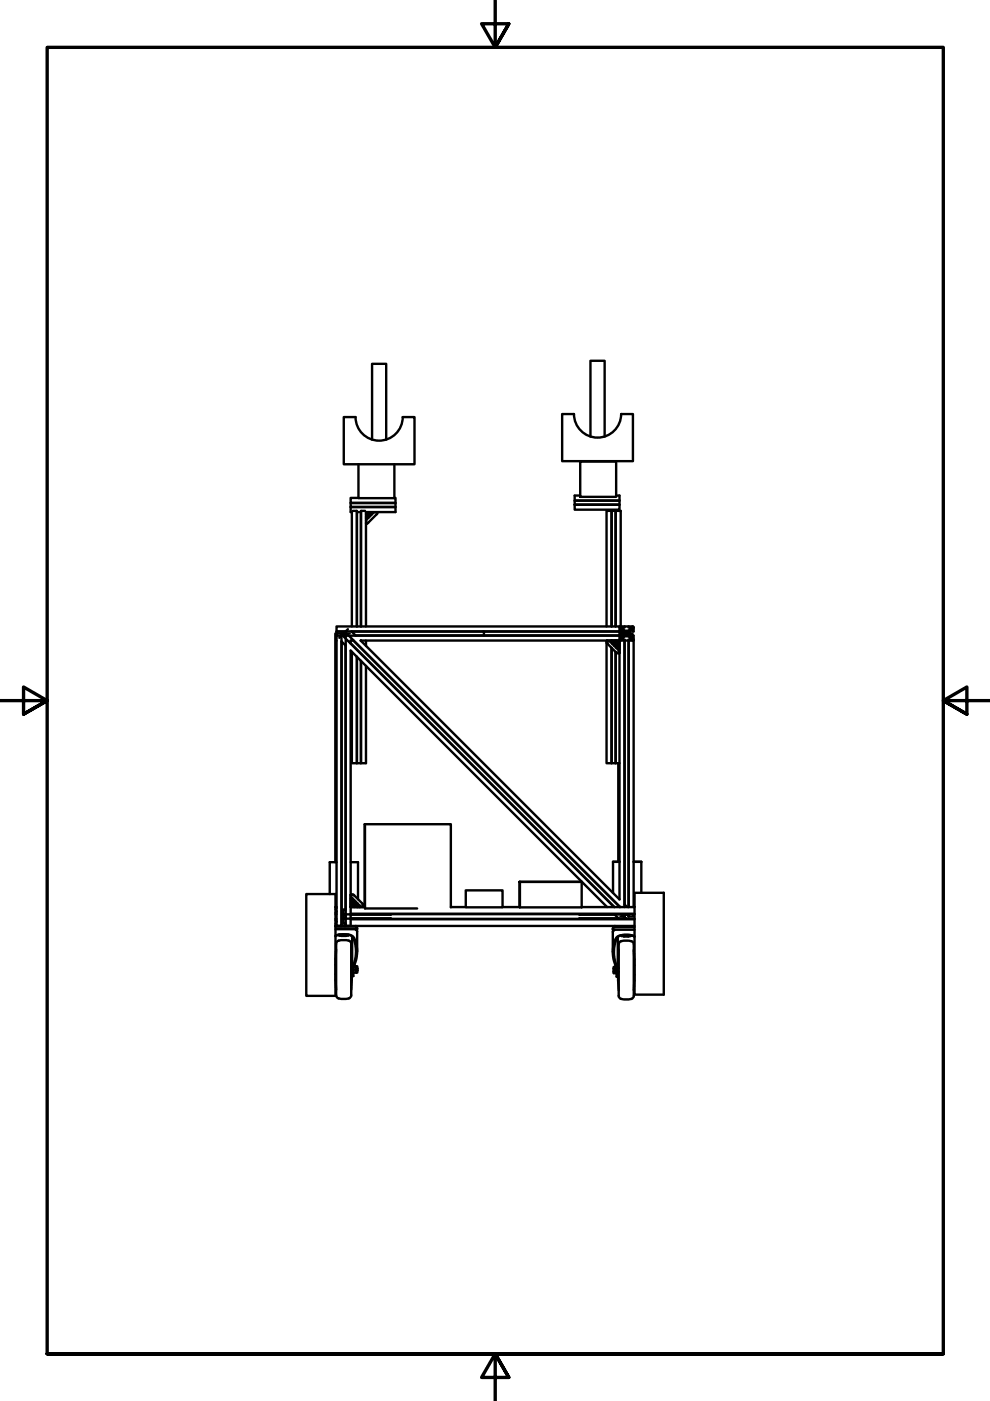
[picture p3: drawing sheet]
<svg xmlns="http://www.w3.org/2000/svg" width="210mm" height="297mm" viewBox="0 0 210 297" stroke-linecap="round" stroke-linejoin="round" font-family="sans-serif">
<!-- layer: Visible (ANSI) -->
<g fill="none" stroke="#000" stroke-width=".51">
<path d="M72.9 88.4h2.5a5 5 0 0 0 5 5 5 5 0 0 0 5-5h2.5v10h-15zM76 98.4v7.2h7.6v-7.2M78.9 93.2v-16.1h3v16.1M119.2 87.8h2.5a5 5 0 0 0 5 5 5 5 0 0 0 5-5h2.5v10h-15zM123 97.8h7.6v7.5h-7.6zM125.2 92.5v-16h3v16M74.3 106.6l9.6 .1M74.3 106.7v.8h9.6M74.3 107.5h9.6M74.3 107.5v1.1h.3v24.2M74.8 108.3h.8v24.5M75.7 108.6h.8"/>
<path d="M75.7 108.5v24.3M76 105.6h-1.7v1h9.6M76.5 108.5v24.3M77.4 108.3h-.8v24.5M77.6 109.1l.6 .6-.2 .2-.4-.3M77.6 109.9l.2 .2-.2 .2M77.8 108.6l.7 .7v.2h-.2l-.7-.7M78.1 110.8h-.5M78.1 108.6l.7 .5 .1-.2-.3-.3M78.9 108.6l.2 .2 .2-.2M79.9 108.6v.4M80.1 108.6v.2l-2.2 2.2h-.3"/>
<path d="M83.6 105.6h.3v3h-6.3v24.2M121.8 107h9.5M121.8 106.2h9.5v.8M121.8 106.1l9.5 .1M123 105.1h-1.2v3h9.5v-1.1h-9.5M129.6 108.3v24.5M129.7 108.3v24.5M130.5 108.3v24.5M130.6 108.3v24.5M130.6 105.1h.7v1M71.4 134.7h60.2v.4h.2l.4-.4v-.8l-.4-.4h-.2v.4h-60.2v-1.1h59.9v57.9l-54.8-54.9M71.4 133.9h1.9"/>
<path d="M71.4 134.8v61.5M71.4 133.9v.8M71.4 134.7h.1M72.4 134.3v62h-1M72.4 135.9v60.4M72.4 136l.9 .8M72.4 134.3v.4M72.5 134.6l-.6 .6M72.6 134.6l57.6 57.7M72.6 134.7h.7M73.1 134l-.5 .6 .1 .2M73.2 134l.2 .3"/>
<path d="M73.3 134.3v.5M73.3 136.7v56.2M73.3 134.3v62M73.8 133.4l-.6 .6 58.3 58.3M74.1 134.3h-3v48.5M74.3 136.3l56 56M74.5 133.9h56.9M74.6 133.9l.8 .8M74.6 138.2v23.6h1M74.9 135.7l56.5 56.6M74.9 135.8h-.6v.6M75.3 134.7h56.1"/>
<path d="M75.6 139.2l.1 22.6M75.7 139.3v22.5h.8M76.5 135.8h57.8v56.5M76.5 135.8v.1M76.6 135.8v.1M77.6 135.8v1.1M102.6 133.9v.8M128.6 132.8v-24.5h3v24.5M128.6 135.8v26h1M128.7 135.9h2.6v2.6M128.7 135.9v.4l1.9 2 .2 .2h.5M128.8 135.9l.1 .6"/>
<path d="M129.5 135.9h.5M129.5 135.9h-.8M129.5 135.9l-.1 .1 .2 .3 .4-.4M129.6 137.3l.1 24.5M129.6 135.8h.1M129.7 137.4v24.4h.8M129.7 135.8h.1M130 135.9h.3M130.5 138.2l.1 23.6M130.5 135.8h.1M130.6 138.2v23.6h.7M130.6 135.8h.1"/>
<path d="M130.6 138.3l.7 .1M130.8 135.9h-.5M130.8 135.9l-.9 .7-.1-.2 .5-.5M130.8 135.9h.3M131.1 135.9l-.9 .9v.2h.2l.9-.9M131.3 135.8l-.2 .1M131.3 138.3v.2M131.3 137.2v.4M131.3 137.2l-.4 .4 .2 .2 .2-.2M131.3 137.6v.7M131.3 136.4v.5M131.3 136.4l-.7 .9 .2 .1 .5-.5"/>
<path d="M131.3 136.1v.3M131.3 136.9v.3M131.3 135.9v.2M131.3 132.8h.3M131.3 135.6l.2 .2M131.5 135.3h.4v.4h-.4zM131.5 133l.4-.1v.4h-.4zM131.5 132.8l-.2 .2M131.6 132.8h.8v.2h-.4v.3l.4 .4h.9l.4-.4v-.3h-.4v-.2h.9l.1 .2M131.6 133.5v.4M131.6 133.6l.1-.1 .3 .4M131.6 134.7h-.3h.3v-.8h-.3h.2l.1 1.2"/>
<path d="M131.7 133.6l.3 .3M132 133.9v1l-.3 .2M132 134h.1M132 134.6h.1M132 133.9h.2M132 134.7h.2M132 134.8h.2M132.1 134v.6zM132.4 132.8h.9M132.4 135.8v56.1M132.5 133.9h.1M132.5 134.7h.1"/>
<path d="M132.5 134.8h.1M133 134.3h.2M133 134v.7M133 134.6l.1-.3v.4M133 134l-.5-.1-.1 .1 .1 .5-.1 .1 .1 .2 .5-.2M133 134l.2-.1 .1 .1-.1 .2M133.1 133.9h.1M133.1 134.7h.1M133.2 133.9h.1M133.2 134.8h.1M133.2 134.2v.3M133.2 134.5l.1 .1-.1 .2-.2-.2"/>
<path d="M133.3 135.8v56.5M133.4 134.3h.7v.8M133.4 134.7l.2 .1M133.5 134.8l.1 .1M133.6 133.9h-.2M133.6 133v.4M133.6 133.7l-.1 .2M133.6 135.3v.3M133.8 132.9l.4 .1v.3h-.4zM133.8 135.3h.4v.4h-.4zM134.1 135.3v.4M134.3 133v.9h-.2v-.4h-.2l-.5 .4v.8l.5 .4h.2v-.4h.2v.9"/>
<path d="M134.3 135.6l-.2 .2M76.5 140.1l.1 21.7M76.6 140.1v21.7h1v-20.6M77.4 174.7h18.2v17.7M131.1 161.8v20.9M64.9 189.6h6.2v21.5h-6.2zM71.1 198.5a3.8 3.8 0 0 1 3.9 .2 6.7 6.7 0 0 1 .2 5.8M71.1 198.4a3.7 3.7 0 0 1 3.7 .3 7.3 7.3 0 0 1 .2 5.8M71.1 196.3h3M71.1 195.1h.2l.1 .4M71.1 196.5h4.3M71.1 192.3h.3"/>
<path d="M71.1 194.8h.3M71.1 193.8h.3M71.1 196.3h.1M71.1 195.8l.3 .2M71.1 192.3h.1M71.2 196.3h.2M71.4 192.6l-.3 .2M71.4 193.1l-.1 .4h-.2M71.4 182.8h-1.5v6.8M71.4 199.7a2.99 2.99 0 0 1 2.9 0l.2 .4-.1 11.1a1.57 1.57 0 0 1-1.7 .6h-.5a.85 .85 0 0 1-.9-.8v-10.9zM71.9 198.2v.2h1.9v-.2M72.3 198.4h1.1"/>
<path d="M72.8 194.7l10 .1-8.5-.1M72.8 193.9h.5M72.8 193.9v.8h.5M72.8 194.8v1h.5M73.3 195.7v.6h-.9M73.3 192.8h-.5v1.1l10-.1-8.5 .1M73.3 193.9v.9M73.3 196.3h1M74.3 192.2h2.7M74.3 192.3v1.5h60.2M74.3 182.8h1.6v7.8M74.3 192.3h3.1"/>
<path d="M74.3 192.3v-54.4l54.4 54.4M74.3 193.9v.8M74.3 196.3h60.2M74.3 194.9h60.2M74.3 193.7h60.2M74.4 192v.3M74.4 192l.9-.9 .2 .1v.2l-.9 .9M74.4 191.7v.3M74.4 191.3v.4M74.4 190.5v.5M74.4 190.5l.2-.2 .2 .3-.4 .4M74.4 191.3l.6-.6 .1 .1-.7 .9"/>
<path d="M74.4 191v.3M74.4 189.6l-.1 2.6M74.4 189.6v.9M74.4 189.6h.5l1.9 2 .2 .2v.4M74.4 189.8h.7M74.6 192.3h-.2M74.6 192.3h.3M74.7 198.6v8.4h.2v-1.3M74.9 192.3h.5M74.9 192.3l.9-.8 .1 .2-.5 .6M75.4 197l.3 .5v4.3M75.4 196.3l.1 .2"/>
<path d="M75.5 196.5l.2 .2v.3h-4.6M75.7 192.3h.5M75.7 192.3l.4-.4 .2 .1-.1 .3M75.7 192.3h-.3M76.8 191.6l.1 .6M77 192.2l-.8 .1M77.3 192.3l.1-17.6v17.9h11M95.6 192.3h3.2M98.8 192.3v-3.5h7.8v3.5M98.9 192.4h7.5M106.5 192.3h3.7M110.1 187v5.3"/>
<path d="M110.2 187h13.1h-13.2l.1 5.4M123.3 187v5.4h-13.1M123.3 192.3h11.2M129.9 197.6v4.3M130 182.7h1.3zM130 182.7v6.6M130.2 196.6l-.2 .2-.1 .3h4.6M130.3 197.1l-.4 .5M130.3 193.9l.8 .8M130.3 196.3l-.1 .3h4.3M130.4 193.9l-7.5-.1 10 .1h-.5M131 198.7v8.4h-.3v-1.3"/>
<path d="M131.2 194.7l-8.3 .1h10l-.5-.1M131.3 199.8a3 3 0 0 1 2.9 0l.2 .4-.1 11.1a1.6 1.6 0 0 1-1.7 .6h-.5a.83 .83 0 0 1-.9-.8v-10.9zM131.3 192.2v.1M131.7 193.8l.8 .8M131.8 198.3v.2h1.9v-.2M132.2 198.5h1.2M132.3 194.3l.3 .3-.3 .2M132.4 192.3v-56.7h-.4v-.3l.4-.4h.9l.4 .4v.3h-.4v56.7M132.4 193.8v.5h-.8M132.4 193.9v.4M132.4 191.8l.6 .5M132.9 193.8v.1"/>
<path d="M132.9 193.8l.2 .2 .2-.2M133 193.8l.2 .2M133.3 193.8v.5v-.4M134.3 182.7h1.7zM134.3 193.8v.5h-1M134.3 192.2h.2M134.5 198.6a3.4 3.4 0 0 0-3.6 .2 7.3 7.3 0 0 0-.2 5.8M134.5 198.5a4.2 4.2 0 0 0-3.8 .3 6.8 6.8 0 0 0-.2 5.8M134.5 194.8h-60.2v1.5M134.5 189.3h6.2v21.6h-6.2zM136 182.7v6.6M71.1 204.6h.1"/>
<path d="M71.1 206.6h.1M71.1 207.8l.2 2M71.3 201.3l-.2 2M74.5 201.3l.1 2-.1 6.5M74.6 204.6h.1M74.6 206.6h.1M74.9 205.7h-.2v.6M74.9 206.2h.6M74.9 205.6h.6M75 204.5h.2M75 204.5l-.3 1.2M75 204.9h.5h-.5"/>
<path d="M75.2 204.5l-.3 1.2M75.5 204.9v1.3l.1-1.3M75.6 205.2l.2 .1v.5l-.2 .2M75.6 206h.1M130.1 205.3l.1 .4M130.1 205.3v1l.1-.6M130.2 205l-.1 .3M130.2 205h.4M130.5 204.6l.2 1.2M130.5 204.6h.2M130.7 205.2v.5h-.5M130.7 205.7v.6h-.5"/>
<path d="M130.7 206.3h.1M130.7 204.6l.3 1.2M130.7 205.8h.3v.6M131 204.7h.1M131 206.7h.1M131.2 201.4l-.1 2 .1 6.6M134.4 201.4l.1 2-.1 6.6M134.5 204.7h.1M134.5 206.7h.1"/>
</g>
<g fill="#000">
<circle cx="131.6" cy="133.9" r=".25"/>
<circle cx="131.6" cy="134.7" r=".25"/>
<circle cx="131.6" cy="134.8" r=".25"/>
<circle cx="72.1" cy="196.3" r=".25"/>
<circle cx="72.2" cy="196.3" r=".25"/>
<circle cx="73" cy="196.3" r=".25"/>
<circle cx="73.1" cy="196.3" r=".25"/>
<circle cx="75.6" cy="192.3" r=".25"/>
<circle cx="76.1" cy="192.3" r=".25"/>
<circle cx="74.7" cy="205.2" r=".25"/>
<circle cx="74.7" cy="206" r=".25"/>
<circle cx="75.6" cy="206.2" r=".25"/>
<circle cx="75.6" cy="204.9" r=".25"/>
<circle cx="131" cy="205.3" r=".25"/>
<circle cx="131" cy="206.1" r=".25"/>
</g>
<!-- layer: Border (ANSI) -->
<path d="M105 0v10l-2.9-5h5.8l-2.9 5 2.9-5M0 148.5h10l-5-2.8v5.7l5-2.9-5 2.9M210 148.5h-10l5-2.8v5.7l-5-2.9 5 2.9M10 287v-277h190v277h-190h190M107.9 292l-2.9-5 2.9 5h-5.8l2.9-5v10" fill="none" stroke="#000" stroke-width=".71"/>
</svg>
